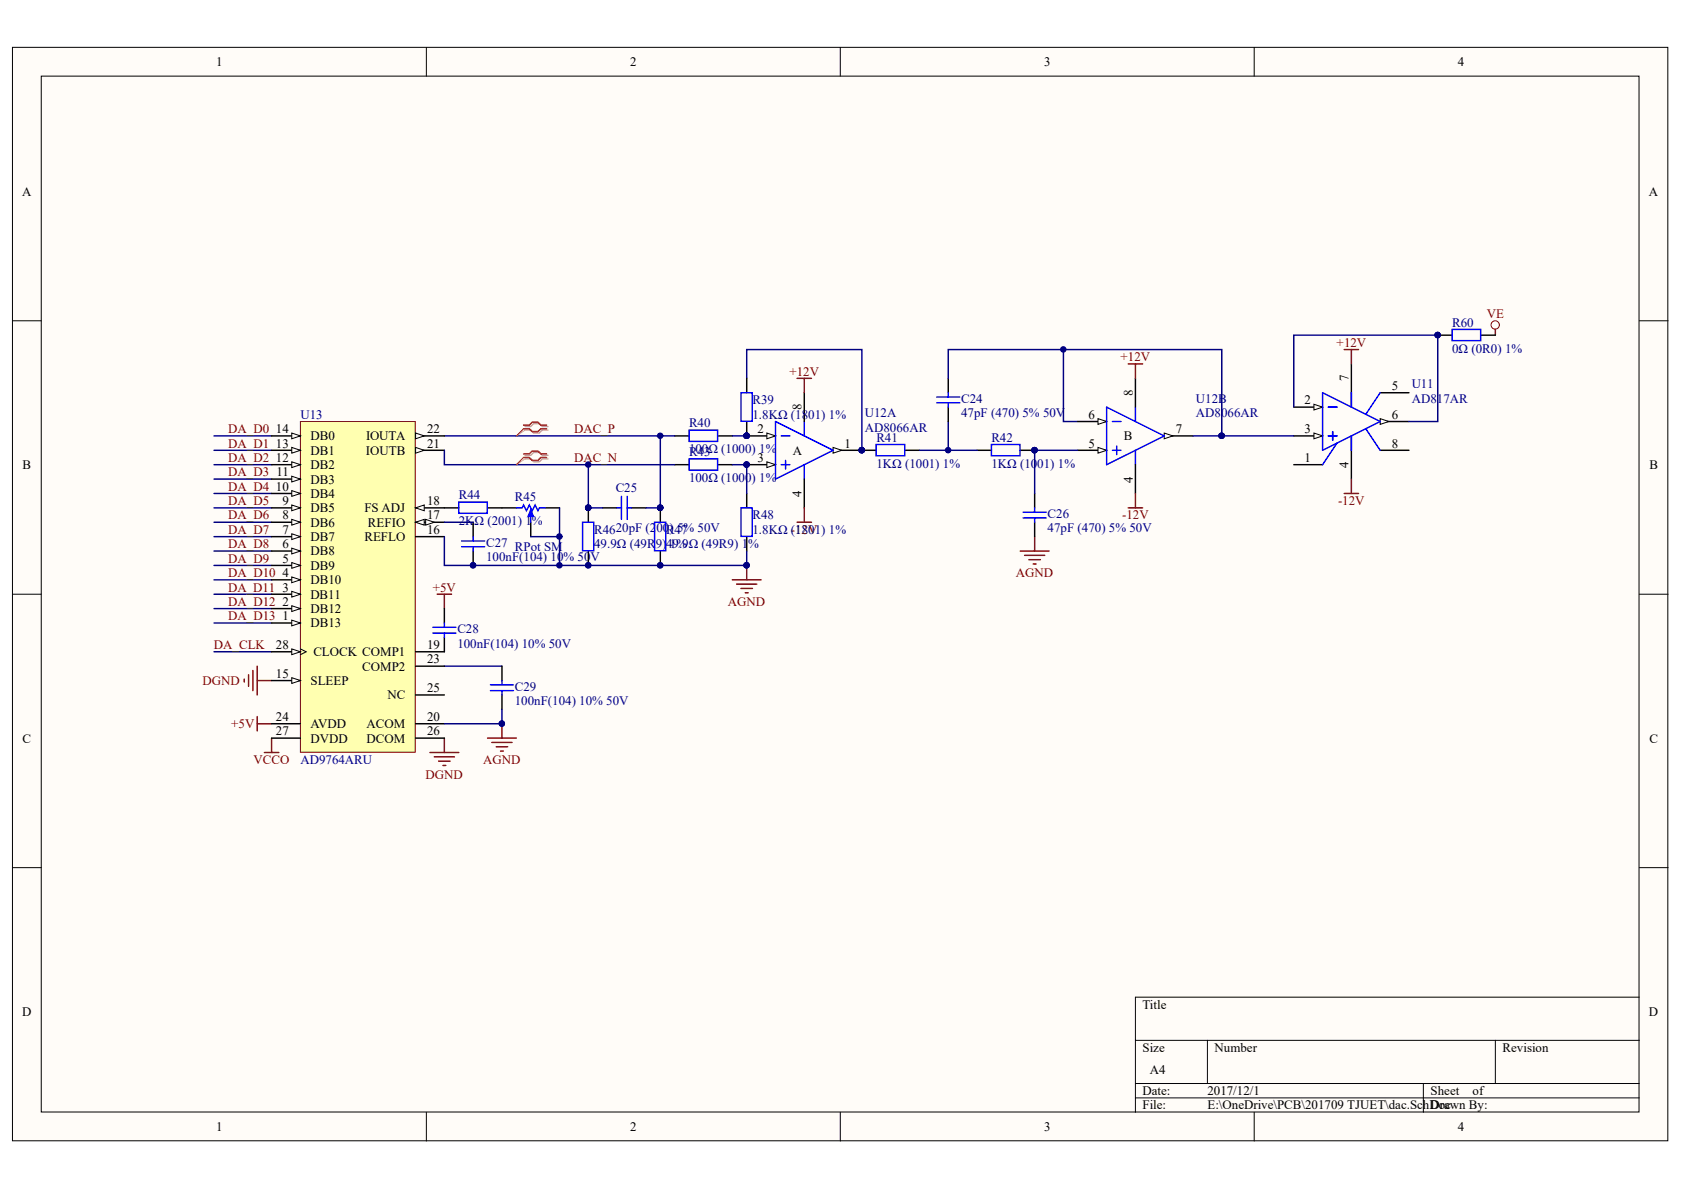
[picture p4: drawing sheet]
<svg xmlns="http://www.w3.org/2000/svg" width="297mm" height="210mm" viewBox="0 0 297 210" stroke-linecap="round" stroke-linejoin="round" font-family="sans-serif">
<defs><g id="words">
<g font-size="2.3">
<text x="38.1" y="11.7">1</text>
<text x="111.1" y="11.7">2</text>
<text x="184.2" y="11.7">3</text>
<text x="257.1" y="11.7">4</text>
<text x="3.9" y="34.5">A</text>
<text x="290.9" y="34.5">A</text>
<text x="199.8" y="69.8" transform="rotate(-90 199.8 69.8)">8</text>
<text x="230.1" y="71.3">2</text>
<text x="237.9" y="67.2" transform="rotate(-90 237.9 67.2)">7</text>
<text x="245.5" y="68.8">5</text>
<text x="48.7" y="76.4">14</text>
<text x="54.8" y="77.7">DB0</text>
<text x="64.6" y="77.7">IOUTA</text>
<text x="75.3" y="76.4">22</text>
<text x="133.6" y="76.4">2</text>
<text x="141.4" y="72.3" transform="rotate(-90 141.4 72.3)">8</text>
<text x="192" y="73.8">6</text>
<text x="198.2" y="77.7">B</text>
<text x="207.4" y="76.4">7</text>
<text x="230.1" y="76.4">3</text>
<text x="245.5" y="73.8">6</text>
<text x="4" y="82.8">B</text>
<text x="48.7" y="81.5">12</text>
<text x="48.7" y="78.9">13</text>
<text x="54.8" y="82.8">DB2</text>
<text x="54.8" y="80.2">DB1</text>
<text x="64.5" y="80.2">IOUTB</text>
<text x="75.3" y="78.9">21</text>
<text x="133.6" y="81.5">3</text>
<text x="139.8" y="80.2">A</text>
<text x="149" y="78.9">1</text>
<text x="192" y="78.9">5</text>
<text x="230.1" y="81.5">1</text>
<text x="237.9" y="82.6" transform="rotate(-90 237.9 82.6)">4</text>
<text x="245.5" y="78.9">8</text>
<text x="290.9" y="82.8">B</text>
<text x="48.7" y="86.6">10</text>
<text x="48.8" y="84">11</text>
<text x="49.8" y="89.1">9</text>
<text x="54.8" y="87.8">DB4</text>
<text x="54.8" y="85.3">DB3</text>
<text x="75.3" y="89.1">18</text>
<text x="141.4" y="87.7" transform="rotate(-90 141.4 87.7)">4</text>
<text x="199.8" y="85.2" transform="rotate(-90 199.8 85.2)">4</text>
<text x="49.8" y="94.2">7</text>
<text x="49.8" y="91.6">8</text>
<text x="54.8" y="95.4">DB7</text>
<text x="54.8" y="92.9">DB6</text>
<text x="54.8" y="90.4">DB5</text>
<text x="64.3" y="95.4">REFLO</text>
<text x="64.3" y="90.4">FS ADJ</text>
<text x="64.9" y="92.9">REFIO</text>
<text x="75.3" y="94.2">16</text>
<text x="75.3" y="91.6">17</text>
<text x="49.8" y="101.8">4</text>
<text x="49.8" y="99.2">5</text>
<text x="49.8" y="96.7">6</text>
<text x="54.8" y="100.5">DB9</text>
<text x="54.8" y="98">DB8</text>
<text x="49.8" y="106.9">2</text>
<text x="49.8" y="104.3">3</text>
<text x="54.8" y="105.6">DB11</text>
<text x="54.8" y="103.1">DB10</text>
<text x="49.8" y="109.4">1</text>
<text x="54.8" y="110.7">DB13</text>
<text x="54.8" y="108.1">DB12</text>
<text x="48.7" y="119.5">15</text>
<text x="48.7" y="114.5">28</text>
<text x="55.3" y="115.7">CLOCK COMP1</text>
<text x="63.9" y="118.3">COMP2</text>
<text x="75.3" y="114.5">19</text>
<text x="75.3" y="117">23</text>
<text x="54.8" y="120.8">SLEEP</text>
<text x="68.3" y="123.3">NC</text>
<text x="75.3" y="122.1">25</text>
<text x="4" y="131">C</text>
<text x="48.7" y="127.1">24</text>
<text x="48.7" y="129.7">27</text>
<text x="54.8" y="128.4">AVDD</text>
<text x="54.8" y="131">DVDD</text>
<text x="64.7" y="128.4">ACOM</text>
<text x="64.7" y="131">DCOM</text>
<text x="75.3" y="127.1">20</text>
<text x="75.3" y="129.7">26</text>
<text x="290.9" y="131">C</text>
<text x="3.9" y="179.2">D</text>
<text x="201.5" y="177.9">Title</text>
<text x="290.9" y="179.2">D</text>
<text x="201.5" y="185.6">Size</text>
<text x="214.2" y="185.6">Number</text>
<text x="265" y="185.6">Revision</text>
<text x="202.8" y="189.4">A4</text>
<text x="201.5" y="193.2">Date:</text>
<text x="201.5" y="195.7">File:</text>
<text x="213" y="193.2">2017/12/1</text>
<text x="213" y="195.7">E:\OneDrive\PCB\201709 TJUET\dac.SchDoc</text>
<text x="252.3" y="193.2">Sheet</text>
<text x="252.3" y="195.7">Drawn By:</text>
<text x="259.7" y="193.2">of</text>
<text x="38.1" y="199.5">1</text>
<text x="111.1" y="199.5">2</text>
<text x="184.2" y="199.5">3</text>
<text x="257.1" y="199.5">4</text>
</g>
<g font-size="2.3" fill="#000080">
<text x="256.1" y="57.6">R60</text>
<text x="256.1" y="62.2">0Ω (0R0) ¡À1%</text>
<text x="132.7" y="71.3">R39</text>
<text x="169.5" y="71">C24</text>
<text x="211" y="71">U12B</text>
<text x="249" y="68.5">U11</text>
<text x="249" y="71">AD817AR</text>
<text x="53" y="73.8">U13</text>
<text x="121.5" y="75.4">R40</text>
<text x="132.7" y="73.8">1.8KΩ (1801) ¡À1%</text>
<text x="152.6" y="73.6">U12A</text>
<text x="152.6" y="76.2">AD8066AR</text>
<text x="154.6" y="77.9">R41</text>
<text x="169.5" y="73.6">47pF (470) 5% 50V</text>
<text x="174.9" y="77.9">R42</text>
<text x="211" y="73.6">AD8066AR</text>
<text x="121.5" y="80">100Ω (1000) ¡À1%</text>
<text x="121.5" y="80.5">R43</text>
<text x="154.6" y="82.5">1KΩ (1001) ¡À1%</text>
<text x="174.9" y="82.5">1KΩ (1001) ¡À1%</text>
<text x="80.9" y="88.1">R44</text>
<text x="90.8" y="88.3">R45</text>
<text x="108.6" y="86.8">C25</text>
<text x="121.5" y="85">100Ω (1000) ¡À1%</text>
<text x="80.9" y="92.6">2K</text>
<text x="83.7" y="92.6">Ω (2001) ¡À1%</text>
<text x="104.8" y="94.2">R4620pF (200) 5% 50V</text>
<text x="117.5" y="94.2">R47</text>
<text x="132.7" y="91.6">R48</text>
<text x="132.7" y="94.2">1.8KΩ -12V</text>
<text x="139.5" y="94.2">(1801) ¡À1%</text>
<text x="184.8" y="91.4">C26</text>
<text x="184.8" y="93.9">47pF (470) 5% 50V</text>
<text x="85.7" y="96.4">C27</text>
<text x="85.7" y="99">100nF(104) 10% 50V</text>
<text x="90.8" y="97.2">RPot SM</text>
<text x="104.8" y="96.7">49.9Ω (49R9) ¡À1%</text>
<text x="117.5" y="96.7">49.9Ω (49R9) ¡À1%</text>
<text x="80.7" y="111.7">C28</text>
<text x="80.7" y="114.2">100nF(104) 10% 50V</text>
<text x="90.8" y="121.8">C29</text>
<text x="90.8" y="124.4">100nF(104) 10% 50V</text>
<text x="53" y="134.8">AD9764ARU</text>
</g>
<g font-size="2.3" fill="#800000">
<text x="262.3" y="56.1">VE</text>
<text x="197.6" y="63.7">+12V</text>
<text x="235.8" y="61.2">+12V</text>
<text x="139.2" y="66.2">+12V</text>
<text x="40.3" y="76.4">DA_D0</text>
<text x="101.3" y="76.4">DAC_P</text>
<text x="40.3" y="78.9">DA_D1</text>
<text x="40.3" y="81.5">DA_D2</text>
<text x="101.3" y="81.5">DAC_N</text>
<text x="40.3" y="84">DA_D3</text>
<text x="40.3" y="86.6">DA_D4</text>
<text x="40.3" y="89.1">DA_D5</text>
<text x="236" y="89.1">-12V</text>
<text x="40.3" y="91.6">DA_D6</text>
<text x="40.3" y="94.2">DA_D7</text>
<text x="197.9" y="91.6">-12V</text>
<text x="40.3" y="96.7">DA_D8</text>
<text x="40.3" y="99.2">DA_D9</text>
<text x="40.3" y="101.8">DA_D10</text>
<text x="179.2" y="101.8">AGND</text>
<text x="40.3" y="104.3">DA_D11</text>
<text x="40.3" y="106.9">DA_D12</text>
<text x="76.3" y="104.3">+5V</text>
<text x="128.4" y="106.9">AGND</text>
<text x="40.3" y="109.4">DA_D13</text>
<text x="37.7" y="114.5">DA_CLK</text>
<text x="35.7" y="120.8">DGND</text>
<text x="40.8" y="128.4">+5V</text>
<text x="44.7" y="134.8">VCCO</text>
<text x="75.1" y="137.3">DGND</text>
<text x="85.2" y="134.8">AGND</text>
</g>
</g></defs>
<g fill="#fffcf8" stroke="#000" stroke-width=".18">
<path d="M2.2 8.4h292v192.8h-292z"/>
<path d="M7.3 13.4h281.8v182.7h-281.8z"/>
</g>
<g fill="none" stroke="#000" stroke-width=".18">
<path d="M75.2 8.4v5M148.2 8.4v5M221.2 8.4v5M2.2 56.6h5.1M289.2 56.6h5M2.2 104.8h5.1M289.2 104.8h5M2.2 153h5.1M289.2 153h5M289.2 175.9h-88.9v20.3M75.2 196.2v5.1M148.2 196.2v5.1"/>
<path d="M200.3 183.5h88.9M200.3 191.1h88.9M200.3 193.7h88.9M213 183.5v7.6M221.2 196.2v5.1M251.1 191.1v5.1M263.8 183.5v7.6"/>
</g>
<g fill="none" stroke="#000080" stroke-width=".25">
<path d="M37.7 76.9h10.2M37.7 79.4h10.2M187.6 61.7v12.7h2.5M37.7 82h10.2M37.7 84.5h10.2M37.7 87h10.2M37.7 89.6h10.2M37.7 92.1h10.2M37.7 94.7h10.2M37.7 97.2h10.2M37.7 99.7h10.2M37.7 102.3h10.2"/>
<path d="M37.7 104.8h10.2M37.7 107.4h10.2M37.7 109.9h10.2M37.7 115h10.2M78.4 117.5h10.1"/>
</g>
<g fill="none" stroke="#800000" stroke-width=".25">
<path d="M131.7 99.7v2.6M180 97.2h5M180.7 98h3.6M181.5 98.7h2M182.2 99.5h.6M182.5 94.7v2.5M43.1 119.8v.5M43.8 119v2.1M44.6 118.3v3.5M45.4 117.5v5.1M77.1 104.8h2.6M78.4 104.8v2.6"/>
<path d="M129.2 102.3h5M129.9 103h3.6M130.7 103.8h2M131.5 104.6h.5M45.4 126.4v2.5M45.4 127.7h2.5M45.4 120h2.5M46.6 132.7h2.6M47.9 130.2v2.5M75.8 132.7h5.1M76.6 133.5h3.6M77.4 134.3h2"/>
<path d="M78.1 135h.5M78.4 130.2v2.5M86 130.2h5.1M86.8 131h3.5M87.5 131.7h2.1M88.3 132.5h.5M88.5 127.7v2.5"/>
</g>
<g fill="#000080" stroke="#000080" stroke-width=".18">
<circle cx="131.7" cy="99.7" r=".48"/>
<circle cx="88.5" cy="127.6" r=".48"/>
<circle cx="187.6" cy="61.6" r=".48"/>
</g>
<path d="M131.7 76.9h5.1" fill="none" stroke="#000" stroke-width=".25"/>
<path d="M135.3 76.4l1.5 .5-1.5 .5z" fill="#fffcf8" stroke="#000" stroke-width=".18"/>
<circle cx="131.7" cy="76.9" r=".48" fill="#000080" stroke="#000080" stroke-width=".18"/>
<path d="M131.7 82h5.1" fill="none" stroke="#000" stroke-width=".25"/>
<path d="M135.3 81.5l1.5 .5-1.5 .5z" fill="#fffcf8" stroke="#000" stroke-width=".18"/>
<circle cx="131.7" cy="81.9" r=".48" fill="#000080" stroke="#000080" stroke-width=".18"/>
<path d="M146.9 79.4h5.1" fill="none" stroke="#000" stroke-width=".25"/>
<path d="M146.9 78.9l1.6 .5-1.6 .5z" fill="#fffcf8" stroke="#000" stroke-width=".18"/>
<g fill="#000080" stroke="#000080" stroke-width=".18">
<circle cx="152" cy="79.4" r=".48"/>
<circle cx="131.7" cy="76.9" r=".48"/>
<circle cx="131.7" cy="81.9" r=".48"/>
</g>
<path d="M136.8 74.4l10.1 5-10.1 5.1zM137.8 76.9h1.5M141.9 74.4v2.5M137.8 82h1.5M138.6 81.2v1.5M141.9 82v2.5" fill="none" stroke="#00f" stroke-width=".25"/>
<path d="M141.9 69.3v5.1M190.1 79.4h5.1M141.9 84.5v5.1" fill="none" stroke="#000" stroke-width=".25"/>
<path d="M193.7 78.9l1.5 .5-1.5 .5z" fill="#fffcf8" stroke="#000" stroke-width=".18"/>
<path d="M190.1 74.4h5.1" fill="none" stroke="#000" stroke-width=".25"/>
<path d="M193.7 73.8l1.5 .6-1.5 .5z" fill="#fffcf8" stroke="#000" stroke-width=".18"/>
<path d="M205.4 76.9h5" fill="none" stroke="#000" stroke-width=".25"/>
<path d="M205.4 76.4l1.5 .5-1.5 .5z" fill="#fffcf8" stroke="#000" stroke-width=".18"/>
<path d="M195.2 71.8l10.2 5.1-10.2 5.1zM196.2 74.4h1.5M196.2 79.4h1.5M197 78.7v1.5M200.3 71.8v2.6M200.3 79.4v2.6" fill="none" stroke="#00f" stroke-width=".25"/>
<path d="M200.3 66.7v5.1M228.2 76.9h5.1M243.4 79.4h5.1M200.3 82v5" fill="none" stroke="#000" stroke-width=".25"/>
<path d="M231.8 76.4l1.5 .5-1.5 .5z" fill="#fffcf8" stroke="#000" stroke-width=".18"/>
<path d="M228.2 71.8h5.1" fill="none" stroke="#000" stroke-width=".25"/>
<path d="M231.8 71.3l1.5 .5-1.5 .5z" fill="#fffcf8" stroke="#000" stroke-width=".18"/>
<path d="M243.4 74.4h5.1" fill="none" stroke="#000" stroke-width=".25"/>
<path d="M243.4 73.8l1.6 .6-1.6 .5z" fill="#fffcf8" stroke="#000" stroke-width=".18"/>
<g fill="none" stroke="#000" stroke-width=".25">
<path d="M119 76.9h2.6M126.6 76.9h2.6M131.7 66.7v2.6M131.7 74.4v2.5M152 79.4h2.6M159.6 79.4h2.6M167.3 66.7v2.6M167.3 71.8v2.6M172.3 79.4h2.6M180 79.4h2.5M238.4 64.2v5.1M238.4 79.4v5.1"/>
<path d="M243.4 69.3h5.1M78.4 89.6h2.5M83.5 92.1v2.6M83.5 97.2v2.5M86 89.6h5.1M93.6 92.1v2.6M96.2 89.6h2.5M103.8 89.6v2.5M103.8 97.2v2.5M106.3 89.6h2.6M111.4 89.6h2.5M116.5 89.6v2.5"/>
<path d="M116.5 97.2v2.5M119 82h2.6M126.6 82h2.6M131.7 87v2.6M131.7 94.7v2.5M182.5 87v2.6M182.5 92.1v2.6M228.2 82h5.1M78.4 107.4v2.5M78.4 112.4v2.6M88.5 117.5v2.5M88.5 122.6v2.5"/>
</g>
<g fill="none" stroke="#00f" stroke-width=".25">
<path d="M121.6 75.9h5v2h-5zM130.7 69.3h2v5h-2zM154.5 78.4h5.1v2h-5.1zM165.2 70h4.1M165.2 71.1h4.1M167.3 69.3v.7M167.3 71.1v.7M174.9 78.4h5v2h-5zM233.3 69.3l10.1 5.1-10.1 5zM234.3 71.8h1.5M234.3 76.9h1.5M235.1 76.1v1.6"/>
<path d="M235.8 78.2l-2.5 3.8M238.4 69.3v2.5M238.4 76.9v2.5M240.9 75.6l2.5 3.8M243.4 69.3l-2.5 3.8M80.9 88.6h5v1.9h-5zM81.4 95.4h4.1M81.4 96.4h4.1M83.5 94.7v.7M83.5 96.4v.8M91.1 89.6h1l.2-.5 .6 1 .5-1 .5 1 .5-1 .5 1 .2-.5h1.1M93.6 91.1v1"/>
<path d="M102.8 92.1h1.9v5h-1.9zM108.9 89.6h.7M109.6 87.6v4M110.6 87.6v4M110.6 89.6h.8M115.5 92.1h1.9v5h-1.9zM121.6 81h5v1.9h-5zM130.7 89.6h2v5h-2zM180.5 90.3h4M180.5 91.4h4M182.5 89.6v.7M182.5 91.4v.7"/>
<path d="M76.3 110.7h4.1M76.3 111.7h4.1M78.4 109.9v.8M78.4 111.7v.7M86.5 120.8h4.1M86.5 121.8h4.1M88.5 120v.8M88.5 121.8v.8"/>
</g>
<path d="M78.4 76.9h40.6M116.5 76.9v12.7h-2.6M129.2 76.9h2.5M131.7 66.7v-5h20.3v17.7M162.2 79.4h10.1M167.3 66.7v-5h48.2v15.2M167.3 74.4v5M190.1 79.4h-7.6v7.6M210.4 76.9h17.8M228.2 71.8v-12.7h25.4v15.3h-5.1M98.7 89.6v10.1M103.8 82v7.6h2.5" fill="none" stroke="#000080" stroke-width=".25"/>
<g fill="#000080" stroke="#000080" stroke-width=".18">
<circle cx="253.6" cy="59.1" r=".48"/>
<circle cx="83.4" cy="99.7" r=".48"/>
<circle cx="152" cy="79.4" r=".48"/>
<circle cx="182.5" cy="79.4" r=".48"/>
<circle cx="167.2" cy="79.4" r=".48"/>
<circle cx="131.7" cy="76.9" r=".48"/>
<circle cx="103.8" cy="89.6" r=".48"/>
<circle cx="103.8" cy="99.7" r=".48"/>
<circle cx="116.4" cy="89.6" r=".48"/>
<circle cx="116.4" cy="99.7" r=".48"/>
<circle cx="215.5" cy="76.9" r=".49"/>
<circle cx="98.7" cy="99.7" r=".48"/>
<circle cx="103.8" cy="81.9" r=".48"/>
<circle cx="116.4" cy="76.9" r=".48"/>
</g>
<path d="M140.6 66.7h2.5M141.9 66.7v2.6M199 64.2h2.5M200.3 64.2v2.5M237.1 61.7h2.5M238.4 61.7v2.5M140.6 92.1h2.5M141.9 89.6v2.5M199 89.6h2.5M200.3 87v2.6M237.1 87h2.5M238.4 84.5v2.5" fill="none" stroke="#800000" stroke-width=".25"/>
<path d="M93.6 89.8l.5 1.3h-1z" fill="#00f" stroke="#00f" stroke-width=".18"/>
<path d="M53 74.4h20.3v58.3h-20.3z" fill="#ffffb0" stroke="#800000" stroke-width=".18"/>
<path d="M47.9 109.9h5.1" fill="none" stroke="#000" stroke-width=".25"/>
<path d="M51.5 109.4l1.5 .5-1.5 .5z" fill="#fffcf8" stroke="#000" stroke-width=".18"/>
<path d="M47.9 107.4h5.1" fill="none" stroke="#000" stroke-width=".25"/>
<path d="M51.5 106.8l1.5 .6-1.5 .5z" fill="#fffcf8" stroke="#000" stroke-width=".18"/>
<path d="M47.9 104.8h5.1" fill="none" stroke="#000" stroke-width=".25"/>
<path d="M51.5 104.3l1.5 .5-1.5 .5z" fill="#fffcf8" stroke="#000" stroke-width=".18"/>
<path d="M47.9 102.3h5.1" fill="none" stroke="#000" stroke-width=".25"/>
<path d="M51.5 101.8l1.5 .5-1.5 .5z" fill="#fffcf8" stroke="#000" stroke-width=".18"/>
<path d="M47.9 99.7h5.1" fill="none" stroke="#000" stroke-width=".25"/>
<path d="M51.5 99.2l1.5 .5-1.5 .5z" fill="#fffcf8" stroke="#000" stroke-width=".18"/>
<path d="M47.9 97.2h5.1" fill="none" stroke="#000" stroke-width=".25"/>
<path d="M51.5 96.7l1.5 .5-1.5 .5z" fill="#fffcf8" stroke="#000" stroke-width=".18"/>
<path d="M47.9 94.7h5.1" fill="none" stroke="#000" stroke-width=".25"/>
<path d="M51.5 94.2l1.5 .5-1.5 .5z" fill="#fffcf8" stroke="#000" stroke-width=".18"/>
<path d="M47.9 92.1h5.1" fill="none" stroke="#000" stroke-width=".25"/>
<path d="M51.5 91.6l1.5 .5-1.5 .5z" fill="#fffcf8" stroke="#000" stroke-width=".18"/>
<path d="M47.9 89.6h5.1" fill="none" stroke="#000" stroke-width=".25"/>
<path d="M51.5 89.1l1.5 .5-1.5 .5z" fill="#fffcf8" stroke="#000" stroke-width=".18"/>
<path d="M47.9 87h5.1" fill="none" stroke="#000" stroke-width=".25"/>
<path d="M51.5 86.5l1.5 .5-1.5 .6z" fill="#fffcf8" stroke="#000" stroke-width=".18"/>
<path d="M47.9 84.5h5.1" fill="none" stroke="#000" stroke-width=".25"/>
<path d="M51.5 84l1.5 .5-1.5 .5z" fill="#fffcf8" stroke="#000" stroke-width=".18"/>
<path d="M47.9 82h5.1" fill="none" stroke="#000" stroke-width=".25"/>
<path d="M51.5 81.5l1.5 .5-1.5 .5z" fill="#fffcf8" stroke="#000" stroke-width=".18"/>
<path d="M47.9 79.4h5.1" fill="none" stroke="#000" stroke-width=".25"/>
<path d="M51.5 78.9l1.5 .5-1.5 .5z" fill="#fffcf8" stroke="#000" stroke-width=".18"/>
<path d="M47.9 76.9h5.1" fill="none" stroke="#000" stroke-width=".25"/>
<path d="M51.5 76.4l1.5 .5-1.5 .5z" fill="#fffcf8" stroke="#000" stroke-width=".18"/>
<path d="M47.9 120h5.1" fill="none" stroke="#000" stroke-width=".25"/>
<path d="M51.5 119.5l1.5 .5-1.5 .6z" fill="#fffcf8" stroke="#000" stroke-width=".18"/>
<path d="M73.3 94.7h5.1M73.3 92.1h5.1" fill="none" stroke="#000" stroke-width=".25"/>
<g fill="#fffcf8" stroke="#000" stroke-width=".18">
<path d="M73.3 92.1l1.5-.5v1z"/>
<path d="M75.1 91.6l1.5 .5-1.5 .5z"/>
</g>
<path d="M73.3 89.6h5.1" fill="none" stroke="#000" stroke-width=".25"/>
<path d="M73.3 89.6l1.5-.5v1z" fill="#fffcf8" stroke="#000" stroke-width=".18"/>
<path d="M73.3 79.4h5.1M73.3 115h5.1M73.3 127.7h5.1" fill="none" stroke="#000" stroke-width=".25"/>
<path d="M73.3 78.9l1.5 .5-1.5 .5z" fill="#fffcf8" stroke="#000" stroke-width=".18"/>
<path d="M73.3 76.9h5.1" fill="none" stroke="#000" stroke-width=".25"/>
<path d="M73.3 76.4l1.5 .5-1.5 .5z" fill="#fffcf8" stroke="#000" stroke-width=".18"/>
<path d="M47.9 115h5.1M73.3 117.5h5.1M47.9 127.7h5.1M47.9 130.2h5.1M73.3 122.6h5.1M73.3 130.2h5.1" fill="none" stroke="#000" stroke-width=".25"/>
<path d="M53 114.5l1 .5-1 .5" fill="none" stroke="#000" stroke-width=".18"/>
<path d="M51.5 114.5l1.5 .5-1.5 .5z" fill="#fffcf8" stroke="#000" stroke-width=".18"/>
<path d="M78.4 79.4v2.6h40.6M78.4 94.7v5h53.3v-2.5M78.4 92.1h5.1M93.6 94.7h5.1M129.2 82h2.5v5M88.5 125.1v2.6h-10.1" fill="none" stroke="#000080" stroke-width=".25"/>
<g fill="#000080" stroke="#000080" stroke-width=".18">
<circle cx="131.7" cy="99.7" r=".48"/>
<circle cx="98.7" cy="94.6" r=".48"/>
<circle cx="88.5" cy="127.6" r=".48"/>
<circle cx="131.7" cy="81.9" r=".48"/>
<circle cx="253.6" cy="59.1" r=".48"/>
</g>
<circle cx="263.7" cy="57.3" r=".74" fill="none" stroke="#800000" stroke-width=".18"/>
<path d="M263.8 58.1v1" fill="none" stroke="#800000" stroke-width=".25"/>
<path d="M92.6 75.2h1l.5-.5h1l.5 .5h1.1M92.6 75.9h1l.5 .5h1l.5-.5h1.1M92.6 80.3h1l.5-.5h1l.5 .5h1.1M92.6 81h1l.5 .5h1l.5-.5h1.1" fill="none" stroke="#d0a19e" stroke-width=".25"/>
<path d="M92.6 75.9l-1.5 1M92.6 81l-1.5 1" fill="none" stroke="#d0a19e" stroke-width=".18"/>
<path d="M92.3 75h1.1l.5-.5h1l.5 .5h1M92.3 75.6h1.1l.5 .5h1l.5-.5h1M92.3 80.1h1.1l.5-.5h1l.5 .5h1M92.3 80.7h1.1l.5 .5h1l.5-.5h1" fill="none" stroke="#f00" stroke-width=".25"/>
<path d="M92.3 75.6l-1.2 1.3M92.3 80.7l-1.2 1.3" fill="none" stroke="#f00" stroke-width=".18"/>
<path d="M253.6 59.1h2.5M261.2 59.1h2.6" fill="none" stroke="#000" stroke-width=".25"/>
<path d="M256.1 58.1h5.1v2h-5.1z" fill="none" stroke="#00f" stroke-width=".25"/>
<use href="#words"/>
</svg>
